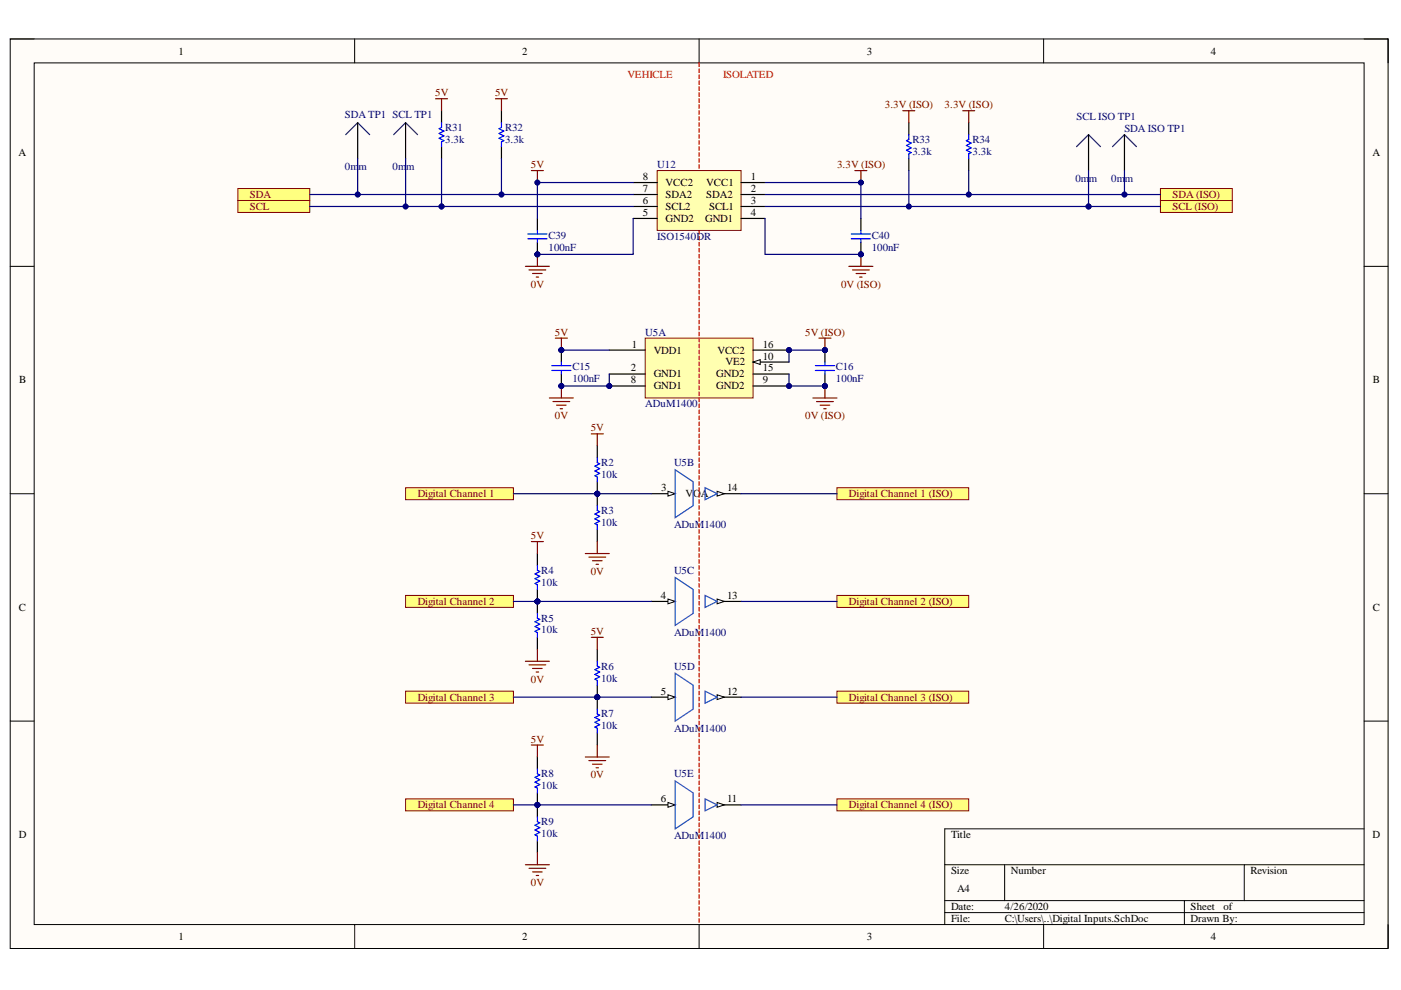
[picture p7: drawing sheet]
<svg xmlns="http://www.w3.org/2000/svg" width="297mm" height="210mm" viewBox="0 0 297 210" stroke-linecap="round" stroke-linejoin="round" font-family="sans-serif">
<defs><g id="words">
<g font-size="2.3">
<text x="37.9" y="11.6">1</text>
<text x="110.7" y="11.6">2</text>
<text x="183.8" y="11.6">3</text>
<text x="256.7" y="11.6">4</text>
<text x="3.9" y="33.1">A</text>
<text x="291" y="33.1">A</text>
<text x="136.3" y="40.7">7</text>
<text x="136.3" y="38.2">8</text>
<text x="141.1" y="42">SDA2</text>
<text x="141.1" y="39.4">VCC2</text>
<text x="149.7" y="39.4">VCC1</text>
<text x="149.7" y="42">SDA2</text>
<text x="159.2" y="38.2">1</text>
<text x="159.2" y="40.7">2</text>
<text x="136.3" y="45.8">5</text>
<text x="136.3" y="43.2">6</text>
<text x="141.1" y="47">GND2</text>
<text x="141.1" y="44.5">SCL2</text>
<text x="149.5" y="47">GND1</text>
<text x="150.3" y="44.5">SCL1</text>
<text x="159.2" y="43.2">3</text>
<text x="159.2" y="45.8">4</text>
<text x="133.9" y="73.7">1</text>
<text x="138.6" y="75">VDD1</text>
<text x="152.1" y="75">VCC2</text>
<text x="153.8" y="77.5">VE2</text>
<text x="161.7" y="73.7">16</text>
<text x="161.7" y="76.2">10</text>
<text x="4.1" y="81.3">B</text>
<text x="133.8" y="78.8">2</text>
<text x="133.8" y="81.3">8</text>
<text x="138.6" y="80">GND1</text>
<text x="138.6" y="82.6">GND1</text>
<text x="151.9" y="80">GND2</text>
<text x="151.9" y="82.6">GND2</text>
<text x="161.7" y="78.8">15</text>
<text x="161.7" y="81.3">9</text>
<text x="291" y="81.3">B</text>
<text x="140.2" y="104.2">3</text>
<text x="145.4" y="105.4">V</text>
<text x="147" y="105.4">OA</text>
<text x="154.1" y="104.2">14</text>
<text x="4" y="129.5">C</text>
<text x="140.1" y="127">4</text>
<text x="154.1" y="127">13</text>
<text x="291" y="129.5">C</text>
<text x="140.1" y="147.3">5</text>
<text x="154.1" y="147.3">12</text>
<text x="140.1" y="170.1">6</text>
<text x="154.1" y="170.1">11</text>
<text x="4" y="177.7">D</text>
<text x="201.6" y="177.7">Title</text>
<text x="291" y="177.7">D</text>
<text x="201.6" y="185.4">Size</text>
<text x="214.3" y="185.4">Number</text>
<text x="265.1" y="185.4">Revision</text>
<text x="202.9" y="189.2">A4</text>
<text x="201.6" y="193">Date:</text>
<text x="201.6" y="195.5">File:</text>
<text x="213" y="193">4/26/2020</text>
<text x="213" y="195.5">C:\Users\..\Digital Inputs.SchDoc</text>
<text x="252.4" y="193">Sheet</text>
<text x="252.4" y="195.5">Drawn By:</text>
<text x="259.4" y="193">of</text>
<text x="37.9" y="199.3">1</text>
<text x="110.7" y="199.3">2</text>
<text x="183.8" y="199.3">3</text>
<text x="256.7" y="199.3">4</text>
</g>
<g font-size="2.3" fill="#f00">
<text x="133" y="16.6">VEHICLE</text>
<text x="153.3" y="16.6">ISOLATED</text>
</g>
<g font-size="2.3" fill="#800000">
<text x="92.3" y="20.4">5V</text>
<text x="105" y="20.4">5V</text>
<text x="187.6" y="23">3.3V (ISO)</text>
<text x="200.3" y="23">3.3V (ISO)</text>
<text x="112.6" y="35.6">5V</text>
<text x="177.5" y="35.6">3.3V (ISO)</text>
<text x="53" y="42">SDA</text>
<text x="248.6" y="42">SDA (ISO)</text>
<text x="53" y="44.5">SCL</text>
<text x="248.6" y="44.5">SCL (ISO)</text>
<text x="112.6" y="61">0V</text>
<text x="178.3" y="61">0V (ISO)</text>
<text x="117.6" y="71.2">5V</text>
<text x="170.7" y="71.2">5V (ISO)</text>
<text x="117.6" y="88.9">0V</text>
<text x="170.7" y="88.9">0V (ISO)</text>
<text x="125.2" y="91.4">5V</text>
<text x="88.6" y="105.4">Digital Channel 1</text>
<text x="180" y="105.4">Digital Channel 1 (ISO)</text>
<text x="112.6" y="114.3">5V</text>
<text x="125.2" y="121.9">0V</text>
<text x="88.6" y="128.2">Digital Channel 2</text>
<text x="180" y="128.2">Digital Channel 2 (ISO)</text>
<text x="125.2" y="134.6">5V</text>
<text x="88.6" y="148.6">Digital Channel 3</text>
<text x="112.6" y="144.8">0V</text>
<text x="180" y="148.6">Digital Channel 3 (ISO)</text>
<text x="112.6" y="157.4">5V</text>
<text x="125.2" y="165">0V</text>
<text x="88.6" y="171.4">Digital Channel 4</text>
<text x="180" y="171.4">Digital Channel 4 (ISO)</text>
<text x="112.6" y="187.9">0V</text>
</g>
<g font-size="2.3" fill="#000080">
<text x="73.1" y="25">SDA TP1 SCL TP1</text>
<text x="94.4" y="27.8">R31</text>
<text x="107.1" y="27.8">R32</text>
<text x="228.3" y="25.5">SCL ISO TP1</text>
<text x="238.4" y="28">SDA ISO TP1</text>
<text x="94.4" y="30.3">3.3k</text>
<text x="107.1" y="30.3">3.3k</text>
<text x="139.4" y="35.6">U12</text>
<text x="193.4" y="30.3">R33</text>
<text x="193.4" y="32.8">3.3k</text>
<text x="206.2" y="30.3">R34</text>
<text x="206.2" y="32.8">3.3k</text>
<text x="73.1" y="36.1">0m</text>
<text x="76" y="36.1">m</text>
<text x="83.2" y="36.1">0m</text>
<text x="86.1" y="36.1">m</text>
<text x="228" y="38.7">0m</text>
<text x="230.9" y="38.7">m</text>
<text x="235.6" y="38.7">0m</text>
<text x="238.5" y="38.7">m</text>
<text x="116.3" y="50.6">C39</text>
<text x="116.3" y="53.2">100nF</text>
<text x="139.4" y="50.9">ISO1540DR</text>
<text x="184.8" y="50.6">C40</text>
<text x="184.8" y="53.2">100nF</text>
<text x="136.8" y="71.2">U5A</text>
<text x="121.4" y="78.5">C15</text>
<text x="121.4" y="81">100nF</text>
<text x="177.2" y="78.5">C16</text>
<text x="177.2" y="81">100nF</text>
<text x="136.8" y="86.4">ADuM1400</text>
<text x="127.4" y="98.9">R2</text>
<text x="127.4" y="101.4">10k</text>
<text x="142.9" y="98.9">U5B</text>
<text x="127.4" y="109">R3</text>
<text x="127.4" y="111.5">10k</text>
<text x="142.9" y="112">ADuM1400</text>
<text x="114.8" y="121.6">R4</text>
<text x="114.8" y="124.2">10k</text>
<text x="142.9" y="121.6">U5C</text>
<text x="114.8" y="131.8">R5</text>
<text x="114.8" y="134.3">10k</text>
<text x="142.9" y="134.8">ADuM1400</text>
<text x="127.4" y="142">R6</text>
<text x="142.9" y="142">U5D</text>
<text x="127.4" y="144.5">10k</text>
<text x="127.4" y="152.1">R7</text>
<text x="127.4" y="154.7">10k</text>
<text x="142.9" y="155.2">ADuM1400</text>
<text x="114.8" y="164.8">R8</text>
<text x="114.8" y="167.3">10k</text>
<text x="142.9" y="164.8">U5E</text>
<text x="114.8" y="174.9">R9</text>
<text x="114.8" y="177.4">10k</text>
<text x="142.9" y="178">ADuM1400</text>
</g>
</g></defs>
<path d="M2.2 8.3h292.1v192.8h-292.1z" fill-rule="evenodd" fill="#fffcf8"/>
<path d="M2.2 8.3h292.1v192.8h-292.1z" fill="none" stroke="#000" stroke-width=".21"/>
<path d="M7.2 13.3h282v182.7h-282z" fill-rule="evenodd" fill="#fffcf8"/>
<g fill="none" stroke="#000" stroke-width=".21">
<path d="M2.2 8.3h5M7.2 13.3h282v182.7h-282zM75.2 8.3v5M148.2 8.3v5M221.3 8.3v5M289.2 8.3h5.1v5M2.2 56.5h5M289.2 56.5h5.1M2.2 104.7h5M289.2 104.7h5.1M2.2 152.9h5M289.2 152.9h5.1"/>
<path d="M289.2 175.7h-88.9v20.3M75.2 196v5.1M148.2 196v5.1M200.3 183.3h88.9M200.3 191h88.9M200.3 193.5h88.9M213 183.3v7.7M221.3 196v5.1M251.1 191v5M263.8 183.3v7.7M294.3 196v5.1"/>
</g>
<circle cx="129.2" cy="81.8" r=".51" fill="#000080"/>
<circle cx="129.2" cy="81.8" r=".51" fill="none" stroke="#000080" stroke-width=".21"/>
<circle cx="167.3" cy="74.2" r=".51" fill="#000080"/>
<circle cx="167.3" cy="74.2" r=".51" fill="none" stroke="#000080" stroke-width=".21"/>
<circle cx="167.3" cy="81.8" r=".51" fill="#000080"/>
<circle cx="167.3" cy="81.8" r=".51" fill="none" stroke="#000080" stroke-width=".21"/>
<path d="M136.8 71.7h22.9v12.7h-22.9z" fill-rule="evenodd" fill="#ffffb0"/>
<path d="M136.8 71.7h22.9v12.7h-22.9z" fill="none" stroke="#800000" stroke-width=".21"/>
<path d="M129.2 74.2h7.6M129.2 79.3h7.6M129.2 81.8h7.6" fill="none" stroke="#000" stroke-width=".25"/>
<circle cx="129.2" cy="81.8" r=".51" fill="#000080"/>
<circle cx="129.2" cy="81.8" r=".51" fill="none" stroke="#000080" stroke-width=".21"/>
<path d="M159.7 79.3h7.6M159.7 74.2h7.6" fill="none" stroke="#000" stroke-width=".25"/>
<circle cx="167.3" cy="74.2" r=".51" fill="#000080"/>
<circle cx="167.3" cy="74.2" r=".51" fill="none" stroke="#000080" stroke-width=".21"/>
<path d="M159.7 81.8h7.6" fill="none" stroke="#000" stroke-width=".25"/>
<circle cx="167.3" cy="81.8" r=".51" fill="#000080"/>
<circle cx="167.3" cy="81.8" r=".51" fill="none" stroke="#000080" stroke-width=".21"/>
<path d="M159.7 76.8h7.6" fill="none" stroke="#000" stroke-width=".25"/>
<path d="M159.7 76.8l1.5-.5v1z" fill="#f8fcff"/>
<path d="M159.7 76.8l1.5-.5v1z" fill="none" stroke="#000" stroke-width=".21"/>
<path d="M138.1 104.7h5.1" fill="none" stroke="#000" stroke-width=".25"/>
<path d="M141.6 104.2l1.6 .5-1.6 .5z" fill="#f8fcff"/>
<path d="M141.6 104.2l1.6 .5-1.6 .5z" fill="none" stroke="#000" stroke-width=".21"/>
<path d="M152 104.7h5.1" fill="none" stroke="#000" stroke-width=".25"/>
<path d="M152 104.2l1.6 .5-1.6 .5z" fill="#f8fcff"/>
<path d="M152 104.2l1.6 .5-1.6 .5z" fill="none" stroke="#000" stroke-width=".21"/>
<path d="M143.2 99.6l3.8 2.5v5.1l-3.8 2.6zM149.5 103.4l2.5 1.3-2.5 1.2z" fill="none" stroke="#15c" stroke-width=".25"/>
<path d="M138.1 127.5h5.1" fill="none" stroke="#000" stroke-width=".25"/>
<path d="M141.6 127l1.6 .5-1.6 .5z" fill="#f8fcff"/>
<path d="M141.6 127l1.6 .5-1.6 .5z" fill="none" stroke="#000" stroke-width=".21"/>
<path d="M152 127.5h5.1" fill="none" stroke="#000" stroke-width=".25"/>
<path d="M152 127l1.6 .5-1.6 .5z" fill="#f8fcff"/>
<path d="M152 127l1.6 .5-1.6 .5z" fill="none" stroke="#000" stroke-width=".21"/>
<path d="M143.2 122.4l3.8 2.6v5.1l-3.8 2.5zM149.5 126.2l2.5 1.3-2.5 1.3z" fill="none" stroke="#15c" stroke-width=".25"/>
<path d="M138.1 147.8h5.1" fill="none" stroke="#000" stroke-width=".25"/>
<path d="M141.6 147.3l1.6 .5-1.6 .5z" fill="#f8fcff"/>
<path d="M141.6 147.3l1.6 .5-1.6 .5z" fill="none" stroke="#000" stroke-width=".21"/>
<path d="M152 147.8h5.1" fill="none" stroke="#000" stroke-width=".25"/>
<path d="M152 147.3l1.6 .5-1.6 .5z" fill="#f8fcff"/>
<path d="M152 147.3l1.6 .5-1.6 .5z" fill="none" stroke="#000" stroke-width=".21"/>
<path d="M143.2 142.7l3.8 2.6v5.1l-3.8 2.5zM149.5 146.5l2.5 1.3-2.5 1.3z" fill="none" stroke="#15c" stroke-width=".25"/>
<path d="M138.1 170.7h5.1" fill="none" stroke="#000" stroke-width=".25"/>
<path d="M141.6 170.1l1.6 .6-1.6 .5z" fill="#f8fcff"/>
<path d="M141.6 170.1l1.6 .6-1.6 .5z" fill="none" stroke="#000" stroke-width=".21"/>
<path d="M152 170.7h5.1" fill="none" stroke="#000" stroke-width=".25"/>
<path d="M152 170.1l1.6 .6-1.6 .5z" fill="#f8fcff"/>
<path d="M152 170.1l1.6 .6-1.6 .5z" fill="none" stroke="#000" stroke-width=".21"/>
<path d="M143.2 165.6l3.8 2.5v5.1l-3.8 2.5zM149.5 169.4l2.5 1.3-2.5 1.2z" fill="none" stroke="#15c" stroke-width=".25"/>
<path d="M116.5 84.4h5.1M117.2 85.1h3.6M118 85.9h2M118.8 86.7h.5M119 81.8v2.6" fill="none" stroke="#800000" stroke-width=".25"/>
<circle cx="119" cy="81.8" r=".51" fill="#000080"/>
<circle cx="119" cy="81.8" r=".51" fill="none" stroke="#000080" stroke-width=".21"/>
<path d="M172.4 84.4h5M173.1 85.1h3.6M173.9 85.9h2M174.6 86.7h.6M174.9 81.8v2.6" fill="none" stroke="#800000" stroke-width=".25"/>
<circle cx="174.9" cy="81.8" r=".51" fill="#000080"/>
<circle cx="174.9" cy="81.8" r=".51" fill="none" stroke="#000080" stroke-width=".21"/>
<path d="M173.6 71.7h2.6M174.9 71.7v2.5" fill="none" stroke="#800000" stroke-width=".25"/>
<circle cx="174.9" cy="74.2" r=".51" fill="#000080"/>
<circle cx="174.9" cy="74.2" r=".51" fill="none" stroke="#000080" stroke-width=".21"/>
<path d="M117.7 71.7h2.6M119 71.7v2.5" fill="none" stroke="#800000" stroke-width=".25"/>
<circle cx="119" cy="74.2" r=".51" fill="#000080"/>
<circle cx="119" cy="74.2" r=".51" fill="none" stroke="#000080" stroke-width=".21"/>
<circle cx="174.9" cy="81.8" r=".51" fill="#000080"/>
<circle cx="174.9" cy="81.8" r=".51" fill="none" stroke="#000080" stroke-width=".21"/>
<circle cx="174.9" cy="74.2" r=".51" fill="#000080"/>
<circle cx="174.9" cy="74.2" r=".51" fill="none" stroke="#000080" stroke-width=".21"/>
<path d="M174.9 79.3v2.5" fill="none" stroke="#000" stroke-width=".25"/>
<circle cx="174.9" cy="81.8" r=".51" fill="#000080"/>
<circle cx="174.9" cy="81.8" r=".51" fill="none" stroke="#000080" stroke-width=".21"/>
<path d="M174.9 74.2v2.6" fill="none" stroke="#000" stroke-width=".25"/>
<circle cx="174.9" cy="74.2" r=".51" fill="#000080"/>
<circle cx="174.9" cy="74.2" r=".51" fill="none" stroke="#000080" stroke-width=".21"/>
<path d="M172.9 77.5h4M172.9 78.5h4M174.9 76.8v.7M174.9 78.5v.8" fill="none" stroke="#00f" stroke-width=".25"/>
<circle cx="119" cy="81.8" r=".51" fill="#000080"/>
<circle cx="119" cy="81.8" r=".51" fill="none" stroke="#000080" stroke-width=".21"/>
<circle cx="119" cy="74.2" r=".51" fill="#000080"/>
<circle cx="119" cy="74.2" r=".51" fill="none" stroke="#000080" stroke-width=".21"/>
<path d="M119 79.3v2.5" fill="none" stroke="#000" stroke-width=".25"/>
<circle cx="119" cy="81.8" r=".51" fill="#000080"/>
<circle cx="119" cy="81.8" r=".51" fill="none" stroke="#000080" stroke-width=".21"/>
<path d="M119 74.2v2.6" fill="none" stroke="#000" stroke-width=".25"/>
<circle cx="119" cy="74.2" r=".51" fill="#000080"/>
<circle cx="119" cy="74.2" r=".51" fill="none" stroke="#000080" stroke-width=".21"/>
<path d="M117 77.5h4M117 78.5h4M119 76.8v.7M119 78.5v.8" fill="none" stroke="#00f" stroke-width=".25"/>
<circle cx="126.6" cy="104.7" r=".51" fill="#000080"/>
<circle cx="126.6" cy="104.7" r=".51" fill="none" stroke="#000080" stroke-width=".21"/>
<path d="M126.6 94.5v2.6M126.6 102.1v2.6" fill="none" stroke="#000" stroke-width=".25"/>
<circle cx="126.6" cy="104.7" r=".51" fill="#000080"/>
<circle cx="126.6" cy="104.7" r=".51" fill="none" stroke="#000080" stroke-width=".21"/>
<path d="M126.6 97.1v1l.5 .2-1 .5 1 .5-1 .6 1 .5-1 .5 .5 .2v1" fill="none" stroke="#00f" stroke-width=".25"/>
<circle cx="126.6" cy="104.7" r=".51" fill="#000080"/>
<circle cx="126.6" cy="104.7" r=".51" fill="none" stroke="#000080" stroke-width=".21"/>
<path d="M126.6 104.7v2.5" fill="none" stroke="#000" stroke-width=".25"/>
<circle cx="126.6" cy="104.7" r=".51" fill="#000080"/>
<circle cx="126.6" cy="104.7" r=".51" fill="none" stroke="#000080" stroke-width=".21"/>
<path d="M126.6 112.3v2.5" fill="none" stroke="#000" stroke-width=".25"/>
<path d="M126.6 107.2v1l.5 .3-1 .5 1 .5-1 .5 1 .5-1 .5 .5 .3v1" fill="none" stroke="#00f" stroke-width=".25"/>
<path d="M125.4 92h2.5M126.6 92v2.5M124.1 117.4h5.1M124.9 118.1h3.5M125.6 118.9h2.1M126.4 119.7h.5M126.6 114.8v2.6" fill="none" stroke="#800000" stroke-width=".25"/>
<circle cx="113.9" cy="127.5" r=".51" fill="#000080"/>
<circle cx="113.9" cy="127.5" r=".51" fill="none" stroke="#000080" stroke-width=".21"/>
<path d="M113.9 117.4v2.5M113.9 125v2.5" fill="none" stroke="#000" stroke-width=".25"/>
<circle cx="113.9" cy="127.5" r=".51" fill="#000080"/>
<circle cx="113.9" cy="127.5" r=".51" fill="none" stroke="#000080" stroke-width=".21"/>
<path d="M113.9 119.9v1l.5 .3-1 .5 1 .5-1 .5 1 .5-1 .5 .5 .3v1" fill="none" stroke="#00f" stroke-width=".25"/>
<circle cx="113.9" cy="127.5" r=".51" fill="#000080"/>
<circle cx="113.9" cy="127.5" r=".51" fill="none" stroke="#000080" stroke-width=".21"/>
<path d="M113.9 127.5v2.6" fill="none" stroke="#000" stroke-width=".25"/>
<circle cx="113.9" cy="127.5" r=".51" fill="#000080"/>
<circle cx="113.9" cy="127.5" r=".51" fill="none" stroke="#000080" stroke-width=".21"/>
<path d="M113.9 135.1v2.6" fill="none" stroke="#000" stroke-width=".25"/>
<path d="M113.9 130.1v1l.5 .2-1 .5 1 .5-1 .5 1 .6-1 .5 .5 .2v1" fill="none" stroke="#00f" stroke-width=".25"/>
<path d="M112.7 114.8h2.5M113.9 114.8v2.6M113.9 137.7v2.5M111.4 140.2h5.1M112.2 141h3.5M112.9 141.7h2.1M113.7 142.5h.5" fill="none" stroke="#800000" stroke-width=".25"/>
<circle cx="126.6" cy="147.8" r=".51" fill="#000080"/>
<circle cx="126.6" cy="147.8" r=".51" fill="none" stroke="#000080" stroke-width=".21"/>
<path d="M126.6 137.7v2.5M126.6 145.3v2.5" fill="none" stroke="#000" stroke-width=".25"/>
<circle cx="126.6" cy="147.8" r=".51" fill="#000080"/>
<circle cx="126.6" cy="147.8" r=".51" fill="none" stroke="#000080" stroke-width=".21"/>
<path d="M126.6 140.2v1l.5 .3-1 .5 1 .5-1 .5 1 .5-1 .5 .5 .3v1" fill="none" stroke="#00f" stroke-width=".25"/>
<circle cx="126.6" cy="147.8" r=".51" fill="#000080"/>
<circle cx="126.6" cy="147.8" r=".51" fill="none" stroke="#000080" stroke-width=".21"/>
<path d="M126.6 147.8v2.6" fill="none" stroke="#000" stroke-width=".25"/>
<circle cx="126.6" cy="147.8" r=".51" fill="#000080"/>
<circle cx="126.6" cy="147.8" r=".51" fill="none" stroke="#000080" stroke-width=".21"/>
<path d="M126.6 155.4v2.6" fill="none" stroke="#000" stroke-width=".25"/>
<path d="M126.6 150.4v1l.5 .2-1 .5 1 .5-1 .5 1 .6-1 .5 .5 .2v1" fill="none" stroke="#00f" stroke-width=".25"/>
<path d="M125.4 135.1h2.5M126.6 135.1v2.6M126.6 158v2.5M124.1 160.5h5.1M124.9 161.3h3.5M125.6 162h2.1M126.4 162.8h.5" fill="none" stroke="#800000" stroke-width=".25"/>
<circle cx="113.9" cy="170.7" r=".51" fill="#000080"/>
<circle cx="113.9" cy="170.7" r=".51" fill="none" stroke="#000080" stroke-width=".21"/>
<path d="M113.9 160.5v2.5M113.9 168.1v2.6" fill="none" stroke="#000" stroke-width=".25"/>
<circle cx="113.9" cy="170.7" r=".51" fill="#000080"/>
<circle cx="113.9" cy="170.7" r=".51" fill="none" stroke="#000080" stroke-width=".21"/>
<path d="M113.9 163v1.1l.5 .2-1 .5 1 .5-1 .5 1 .5-1 .6 .5 .2v1" fill="none" stroke="#00f" stroke-width=".25"/>
<circle cx="113.9" cy="170.7" r=".51" fill="#000080"/>
<circle cx="113.9" cy="170.7" r=".51" fill="none" stroke="#000080" stroke-width=".21"/>
<path d="M113.9 170.7v2.5" fill="none" stroke="#000" stroke-width=".25"/>
<circle cx="113.9" cy="170.7" r=".51" fill="#000080"/>
<circle cx="113.9" cy="170.7" r=".51" fill="none" stroke="#000080" stroke-width=".21"/>
<path d="M113.9 178.3v2.5" fill="none" stroke="#000" stroke-width=".25"/>
<path d="M113.9 173.2v1l.5 .3-1 .5 1 .5-1 .5 1 .5-1 .5 .5 .3v1" fill="none" stroke="#00f" stroke-width=".25"/>
<path d="M112.7 158h2.5M113.9 158v2.5M111.4 183.3h5.1M112.2 184.1h3.5M112.9 184.9h2.1M113.7 185.6h.5M113.9 180.8v2.5" fill="none" stroke="#800000" stroke-width=".25"/>
<path d="M86 103.4h22.9v2.5h-22.9z" fill-rule="evenodd" fill="#ffff80"/>
<path d="M86 103.4h22.9v2.5h-22.9z" fill="none" stroke="#800000" stroke-width=".21"/>
<path d="M86 126.2h22.9v2.6h-22.9z" fill-rule="evenodd" fill="#ffff80"/>
<path d="M86 126.2h22.9v2.6h-22.9z" fill="none" stroke="#800000" stroke-width=".21"/>
<path d="M86 146.5h22.9v2.6h-22.9z" fill-rule="evenodd" fill="#ffff80"/>
<path d="M86 146.5h22.9v2.6h-22.9z" fill="none" stroke="#800000" stroke-width=".21"/>
<path d="M86 169.4h22.9v2.5h-22.9z" fill-rule="evenodd" fill="#ffff80"/>
<path d="M86 169.4h22.9v2.5h-22.9z" fill="none" stroke="#800000" stroke-width=".21"/>
<path d="M177.4 103.4h28v2.6h-28z" fill-rule="evenodd" fill="#ffff80"/>
<path d="M177.4 103.4h28v2.6h-28z" fill="none" stroke="#800000" stroke-width=".21"/>
<path d="M177.4 126.2h28v2.6h-28z" fill-rule="evenodd" fill="#ffff80"/>
<path d="M177.4 126.2h28v2.6h-28z" fill="none" stroke="#800000" stroke-width=".21"/>
<path d="M177.4 146.5h28v2.6h-28z" fill-rule="evenodd" fill="#ffff80"/>
<path d="M177.4 146.5h28v2.6h-28z" fill="none" stroke="#800000" stroke-width=".21"/>
<path d="M177.4 169.4h28v2.5h-28z" fill-rule="evenodd" fill="#ffff80"/>
<path d="M177.4 169.4h28v2.5h-28z" fill="none" stroke="#800000" stroke-width=".21"/>
<g fill="none" stroke="#f00" stroke-width=".25">
<path d="M148.2 13.3v.8M148.2 14.6v.8M148.2 15.9v.8M148.2 17.1v.8M148.2 18.4v.8M148.2 19.7v.8M148.2 20.9v.8M148.2 22.2v.8M148.2 23.5v.8M148.2 24.7v.8M148.2 26v.8M148.2 27.3v.8"/>
<path d="M148.2 28.6v.7M148.2 29.8v.8M148.2 31.1v.8M148.2 32.4v.8M148.2 33.6v.8M148.2 34.9v.8M148.2 36.2v.8M148.2 37.4v.8M148.2 38.7v.8M148.2 40v.8M148.2 41.2v.8M148.2 42.5v.8"/>
<path d="M148.2 43.8v.8M148.2 45v.8M148.2 46.3v.8M148.2 47.6v.8M148.2 48.9v.7M148.2 50.1v.8M148.2 51.4v.8M148.2 52.7v.8M148.2 53.9v.8M148.2 55.2v.8M148.2 56.5v.8M148.2 57.7v.8"/>
<path d="M148.2 59v.8M148.2 60.3v.8M148.2 61.5v.8M148.2 62.8v.8M148.2 64.1v.8M148.2 65.3v.8M148.2 66.6v.8M148.2 67.9v.8M148.2 69.2v.7M148.2 70.4v.8M148.2 71.7v.8M148.2 73v.8"/>
<path d="M148.2 74.2v.8M148.2 75.5v.8M148.2 76.8v.8M148.2 78v.8M148.2 79.3v.8M148.2 80.6v.8M148.2 81.8v.8M148.2 83.1v.8M148.2 84.4v.8M148.2 85.6v.8M148.2 86.9v.8M148.2 88.2v.8"/>
<path d="M148.2 89.5v.7M148.2 90.7v.8M148.2 92v.8M148.2 93.3v.8M148.2 94.5v.8M148.2 95.8v.8M148.2 97.1v.8M148.2 98.3v.8M148.2 99.6v.8M148.2 100.9v.8M148.2 102.1v.8M148.2 103.4v.8"/>
<path d="M148.2 104.7v.8M148.2 105.9v.8M148.2 107.2v.8M148.2 108.5v.8M148.2 109.8v.7M148.2 111v.8M148.2 112.3v.8M148.2 113.6v.8M148.2 114.8v.8M148.2 116.1v.8M148.2 117.4v.8M148.2 118.6v.8"/>
<path d="M148.2 119.9v.8M148.2 121.2v.8M148.2 122.4v.8M148.2 123.7v.8M148.2 125v.8M148.2 126.2v.8M148.2 127.5v.8M148.2 128.8v.8M148.2 130.1v.7M148.2 131.3v.8M148.2 132.6v.8M148.2 133.9v.8"/>
<path d="M148.2 135.1v.8M148.2 136.4v.8M148.2 137.7v.8M148.2 138.9v.8M148.2 140.2v.8M148.2 141.5v.8M148.2 142.7v.8M148.2 144v.8M148.2 145.3v.8M148.2 146.5v.8M148.2 147.8v.8M148.2 149.1v.8"/>
<path d="M148.2 150.4v.7M148.2 151.6v.8M148.2 152.9v.8M148.2 154.2v.8M148.2 155.4v.8M148.2 156.7v.8M148.2 158v.8M148.2 159.2v.8M148.2 160.5v.8M148.2 161.8v.8M148.2 163v.8M148.2 164.3v.8"/>
<path d="M148.2 165.6v.8M148.2 166.9v.7M148.2 168.1v.8M148.2 169.4v.8M148.2 170.7v.7M148.2 171.9v.8M148.2 173.2v.8M148.2 174.5v.8M148.2 175.7v.8M148.2 177v.8M148.2 178.3v.8M148.2 179.5v.8"/>
<path d="M148.2 180.8v.8M148.2 182.1v.8M148.2 183.3v.8M148.2 184.6v.8M148.2 185.9v.8M148.2 187.2v.7M148.2 188.4v.8M148.2 189.7v.8M148.2 191v.8M148.2 192.2v.8M148.2 193.5v.8M148.2 194.8v.8"/>
</g>
<path d="M139.3 36.2h17.8v12.7h-17.8z" fill-rule="evenodd" fill="#ffffb0"/>
<path d="M139.3 36.2h17.8v12.7h-17.8z" fill="none" stroke="#800000" stroke-width=".21"/>
<path d="M134.3 38.7h5M157.1 38.7h5.1M134.3 41.2h5M134.3 43.8h5M134.3 46.3h5M157.1 41.2h5.1M157.1 43.8h5.1M157.1 46.3h5.1" fill="none" stroke="#000" stroke-width=".25"/>
<circle cx="113.9" cy="53.9" r=".51" fill="#000080"/>
<circle cx="113.9" cy="53.9" r=".51" fill="none" stroke="#000080" stroke-width=".21"/>
<path d="M113.9 51.4v2.5" fill="none" stroke="#000" stroke-width=".25"/>
<circle cx="113.9" cy="53.9" r=".51" fill="#000080"/>
<circle cx="113.9" cy="53.9" r=".51" fill="none" stroke="#000080" stroke-width=".21"/>
<path d="M113.9 46.3v2.6" fill="none" stroke="#000" stroke-width=".25"/>
<path d="M111.9 49.6h4.1M111.9 50.6h4.1M113.9 48.9v.7M113.9 50.6v.8" fill="none" stroke="#00f" stroke-width=".25"/>
<circle cx="182.5" cy="53.9" r=".51" fill="#000080"/>
<circle cx="182.5" cy="53.9" r=".51" fill="none" stroke="#000080" stroke-width=".21"/>
<path d="M182.5 51.4v2.5" fill="none" stroke="#000" stroke-width=".25"/>
<circle cx="182.5" cy="53.9" r=".51" fill="#000080"/>
<circle cx="182.5" cy="53.9" r=".51" fill="none" stroke="#000080" stroke-width=".21"/>
<path d="M93.6 23.5v2.5M93.6 31.1v2.5M106.3 23.5v2.5M106.3 31.1v2.5M192.7 26v2.6M192.7 33.6v2.6M205.4 26v2.6M205.4 33.6v2.6M182.5 46.3v2.6" fill="none" stroke="#000" stroke-width=".25"/>
<path d="M93.6 26v1l-.5 .3 1 .5-1 .5 1 .5-1 .5 1 .5-.5 .3v1M106.3 26v1l-.5 .3 1 .5-1 .5 1 .5-1 .5 1 .5-.5 .3v1M192.7 28.6v1l-.5 .2 1 .5-1 .5 1 .5-1 .6 1 .5-.5 .2v1M205.4 28.6v1l-.5 .2 1 .5-1 .5 1 .5-1 .6 1 .5-.5 .2v1M180.5 49.6h4.1M180.5 50.6h4.1M182.5 48.9v.7M182.5 50.6v.8" fill="none" stroke="#00f" stroke-width=".25"/>
<path d="M105 20.9h2.6M106.3 20.9v2.6M112.7 36.2h2.5M113.9 36.2v2.5M204.1 23.5h2.6M205.4 23.5v2.5" fill="none" stroke="#800000" stroke-width=".25"/>
<circle cx="113.9" cy="38.7" r=".51" fill="#000080"/>
<circle cx="113.9" cy="38.7" r=".51" fill="none" stroke="#000080" stroke-width=".21"/>
<path d="M181.3 36.2h2.5M182.5 36.2v2.5" fill="none" stroke="#800000" stroke-width=".25"/>
<circle cx="182.5" cy="38.7" r=".51" fill="#000080"/>
<circle cx="182.5" cy="38.7" r=".51" fill="none" stroke="#000080" stroke-width=".21"/>
<path d="M92.3 20.9h2.6M93.6 20.9v2.6M191.4 23.5h2.6M192.7 23.5v2.5M111.4 56.5h5.1M112.2 57.2h3.5M112.9 58h2.1M113.7 58.7h.5M113.9 53.9v2.6" fill="none" stroke="#800000" stroke-width=".25"/>
<circle cx="113.9" cy="53.9" r=".51" fill="#000080"/>
<circle cx="113.9" cy="53.9" r=".51" fill="none" stroke="#000080" stroke-width=".21"/>
<path d="M180 56.5h5.1M180.7 57.2h3.6M181.5 58h2M182.3 58.8h.5M182.5 53.9v2.6" fill="none" stroke="#800000" stroke-width=".25"/>
<circle cx="182.5" cy="53.9" r=".51" fill="#000080"/>
<circle cx="182.5" cy="53.9" r=".51" fill="none" stroke="#000080" stroke-width=".21"/>
<path d="M246 40h15.3v2.5h-15.3z" fill-rule="evenodd" fill="#ffff80"/>
<path d="M246 40h15.3v2.5h-15.3z" fill="none" stroke="#800000" stroke-width=".21"/>
<path d="M246 42.5h15.3v2.5h-15.3z" fill-rule="evenodd" fill="#ffff80"/>
<path d="M246 42.5h15.3v2.5h-15.3z" fill="none" stroke="#800000" stroke-width=".21"/>
<path d="M50.4 40h15.3v2.5h-15.3z" fill-rule="evenodd" fill="#ffff80"/>
<path d="M50.4 40h15.3v2.5h-15.3z" fill="none" stroke="#800000" stroke-width=".21"/>
<path d="M50.4 42.5h15.3v2.5h-15.3z" fill-rule="evenodd" fill="#ffff80"/>
<path d="M50.4 42.5h15.3v2.5h-15.3z" fill="none" stroke="#800000" stroke-width=".21"/>
<path d="M73.3 28.6l2.5-2.6 2.6 2.6M83.5 28.6l2.5-2.6 2.5 2.6M228.2 31.1l2.6-2.5 2.5 2.5M235.9 31.1l2.5-2.5 2.6 2.5" fill="none" stroke="#073763" stroke-width=".25"/>
<path d="M75.8 26v7.6M86 26v7.6M230.8 28.6v7.6M238.4 28.6v7.6" fill="none" stroke="#000" stroke-width=".25"/>
<path d="M238.4 36.2v5" fill="none" stroke="#000080" stroke-width=".25"/>
<circle cx="238.4" cy="41.2" r=".51" fill="#000080"/>
<circle cx="238.4" cy="41.2" r=".51" fill="none" stroke="#000080" stroke-width=".21"/>
<path d="M65.7 43.8h27.9" fill="none" stroke="#000080" stroke-width=".25"/>
<circle cx="93.6" cy="43.8" r=".51" fill="#000080"/>
<circle cx="93.6" cy="43.8" r=".51" fill="none" stroke="#000080" stroke-width=".21"/>
<circle cx="86" cy="43.8" r=".51" fill="#000080"/>
<circle cx="86" cy="43.8" r=".51" fill="none" stroke="#000080" stroke-width=".21"/>
<path d="M65.7 41.2h68.6" fill="none" stroke="#000080" stroke-width=".25"/>
<circle cx="75.8" cy="41.2" r=".51" fill="#000080"/>
<circle cx="75.8" cy="41.2" r=".51" fill="none" stroke="#000080" stroke-width=".21"/>
<circle cx="106.3" cy="41.2" r=".51" fill="#000080"/>
<circle cx="106.3" cy="41.2" r=".51" fill="none" stroke="#000080" stroke-width=".21"/>
<path d="M93.6 43.8h40.7" fill="none" stroke="#000080" stroke-width=".25"/>
<circle cx="93.6" cy="43.8" r=".51" fill="#000080"/>
<circle cx="93.6" cy="43.8" r=".51" fill="none" stroke="#000080" stroke-width=".21"/>
<path d="M108.9 170.7h29.2" fill="none" stroke="#000080" stroke-width=".25"/>
<circle cx="113.9" cy="170.7" r=".51" fill="#000080"/>
<circle cx="113.9" cy="170.7" r=".51" fill="none" stroke="#000080" stroke-width=".21"/>
<path d="M108.9 147.8h17.7" fill="none" stroke="#000080" stroke-width=".25"/>
<circle cx="126.6" cy="147.8" r=".51" fill="#000080"/>
<circle cx="126.6" cy="147.8" r=".51" fill="none" stroke="#000080" stroke-width=".21"/>
<path d="M108.9 127.5h5" fill="none" stroke="#000080" stroke-width=".25"/>
<circle cx="113.9" cy="127.5" r=".51" fill="#000080"/>
<circle cx="113.9" cy="127.5" r=".51" fill="none" stroke="#000080" stroke-width=".21"/>
<path d="M108.9 104.7h17.7" fill="none" stroke="#000080" stroke-width=".25"/>
<circle cx="126.6" cy="104.7" r=".51" fill="#000080"/>
<circle cx="126.6" cy="104.7" r=".51" fill="none" stroke="#000080" stroke-width=".21"/>
<path d="M113.9 127.5h24.2" fill="none" stroke="#000080" stroke-width=".25"/>
<circle cx="113.9" cy="127.5" r=".51" fill="#000080"/>
<circle cx="113.9" cy="127.5" r=".51" fill="none" stroke="#000080" stroke-width=".21"/>
<path d="M134.3 46.3v7.6h-20.4" fill="none" stroke="#000080" stroke-width=".25"/>
<circle cx="113.9" cy="53.9" r=".51" fill="#000080"/>
<circle cx="113.9" cy="53.9" r=".51" fill="none" stroke="#000080" stroke-width=".21"/>
<path d="M134.3 38.7h-20.4v7.6" fill="none" stroke="#000080" stroke-width=".25"/>
<circle cx="113.9" cy="38.7" r=".51" fill="#000080"/>
<circle cx="113.9" cy="38.7" r=".51" fill="none" stroke="#000080" stroke-width=".21"/>
<path d="M129.2 79.3v2.5h-10.2" fill="none" stroke="#000080" stroke-width=".25"/>
<circle cx="129.2" cy="81.8" r=".51" fill="#000080"/>
<circle cx="129.2" cy="81.8" r=".51" fill="none" stroke="#000080" stroke-width=".21"/>
<circle cx="119" cy="81.8" r=".51" fill="#000080"/>
<circle cx="119" cy="81.8" r=".51" fill="none" stroke="#000080" stroke-width=".21"/>
<path d="M119 74.2h10.2" fill="none" stroke="#000080" stroke-width=".25"/>
<circle cx="119" cy="74.2" r=".51" fill="#000080"/>
<circle cx="119" cy="74.2" r=".51" fill="none" stroke="#000080" stroke-width=".21"/>
<path d="M126.6 147.8h11.5" fill="none" stroke="#000080" stroke-width=".25"/>
<circle cx="126.6" cy="147.8" r=".51" fill="#000080"/>
<circle cx="126.6" cy="147.8" r=".51" fill="none" stroke="#000080" stroke-width=".21"/>
<path d="M126.6 104.7h11.5" fill="none" stroke="#000080" stroke-width=".25"/>
<circle cx="126.6" cy="104.7" r=".51" fill="#000080"/>
<circle cx="126.6" cy="104.7" r=".51" fill="none" stroke="#000080" stroke-width=".21"/>
<path d="M162.2 46.3v7.6h20.3M157.1 104.7h20.3M157.1 127.5h20.3M157.1 147.8h20.3M157.1 170.7h20.3" fill="none" stroke="#000080" stroke-width=".25"/>
<circle cx="182.5" cy="53.9" r=".51" fill="#000080"/>
<circle cx="182.5" cy="53.9" r=".51" fill="none" stroke="#000080" stroke-width=".21"/>
<path d="M162.2 43.8h68.6" fill="none" stroke="#000080" stroke-width=".25"/>
<circle cx="192.7" cy="43.8" r=".51" fill="#000080"/>
<circle cx="192.7" cy="43.8" r=".51" fill="none" stroke="#000080" stroke-width=".21"/>
<circle cx="230.8" cy="43.8" r=".51" fill="#000080"/>
<circle cx="230.8" cy="43.8" r=".51" fill="none" stroke="#000080" stroke-width=".21"/>
<path d="M205.4 36.2v5h-43.2" fill="none" stroke="#000080" stroke-width=".25"/>
<circle cx="205.4" cy="41.2" r=".51" fill="#000080"/>
<circle cx="205.4" cy="41.2" r=".51" fill="none" stroke="#000080" stroke-width=".21"/>
<path d="M162.2 38.7h20.3v7.6" fill="none" stroke="#000080" stroke-width=".25"/>
<circle cx="182.5" cy="38.7" r=".51" fill="#000080"/>
<circle cx="182.5" cy="38.7" r=".51" fill="none" stroke="#000080" stroke-width=".21"/>
<path d="M167.3 79.3v2.5h7.6" fill="none" stroke="#000080" stroke-width=".25"/>
<circle cx="174.9" cy="81.8" r=".51" fill="#000080"/>
<circle cx="174.9" cy="81.8" r=".51" fill="none" stroke="#000080" stroke-width=".21"/>
<circle cx="167.3" cy="81.8" r=".51" fill="#000080"/>
<circle cx="167.3" cy="81.8" r=".51" fill="none" stroke="#000080" stroke-width=".21"/>
<path d="M174.9 74.2h-7.6v2.6" fill="none" stroke="#000080" stroke-width=".25"/>
<circle cx="167.3" cy="74.2" r=".51" fill="#000080"/>
<circle cx="167.3" cy="74.2" r=".51" fill="none" stroke="#000080" stroke-width=".21"/>
<circle cx="174.9" cy="74.2" r=".51" fill="#000080"/>
<circle cx="174.9" cy="74.2" r=".51" fill="none" stroke="#000080" stroke-width=".21"/>
<path d="M205.4 41.2h40.6" fill="none" stroke="#000080" stroke-width=".25"/>
<circle cx="205.4" cy="41.2" r=".51" fill="#000080"/>
<circle cx="205.4" cy="41.2" r=".51" fill="none" stroke="#000080" stroke-width=".21"/>
<circle cx="238.4" cy="41.2" r=".51" fill="#000080"/>
<circle cx="238.4" cy="41.2" r=".51" fill="none" stroke="#000080" stroke-width=".21"/>
<path d="M230.8 43.8h15.2" fill="none" stroke="#000080" stroke-width=".25"/>
<circle cx="230.8" cy="43.8" r=".51" fill="#000080"/>
<circle cx="230.8" cy="43.8" r=".51" fill="none" stroke="#000080" stroke-width=".21"/>
<path d="M75.8 33.6v7.6" fill="none" stroke="#000080" stroke-width=".25"/>
<circle cx="75.8" cy="41.2" r=".51" fill="#000080"/>
<circle cx="75.8" cy="41.2" r=".51" fill="none" stroke="#000080" stroke-width=".21"/>
<path d="M86 33.6v10.2" fill="none" stroke="#000080" stroke-width=".25"/>
<circle cx="86" cy="43.8" r=".51" fill="#000080"/>
<circle cx="86" cy="43.8" r=".51" fill="none" stroke="#000080" stroke-width=".21"/>
<path d="M93.6 33.6v10.2" fill="none" stroke="#000080" stroke-width=".25"/>
<circle cx="93.6" cy="43.8" r=".51" fill="#000080"/>
<circle cx="93.6" cy="43.8" r=".51" fill="none" stroke="#000080" stroke-width=".21"/>
<path d="M106.3 33.6v7.6" fill="none" stroke="#000080" stroke-width=".25"/>
<circle cx="106.3" cy="41.2" r=".51" fill="#000080"/>
<circle cx="106.3" cy="41.2" r=".51" fill="none" stroke="#000080" stroke-width=".21"/>
<path d="M192.7 36.2v7.6" fill="none" stroke="#000080" stroke-width=".25"/>
<circle cx="192.7" cy="43.8" r=".51" fill="#000080"/>
<circle cx="192.7" cy="43.8" r=".51" fill="none" stroke="#000080" stroke-width=".21"/>
<path d="M230.8 36.2v7.6" fill="none" stroke="#000080" stroke-width=".25"/>
<circle cx="230.8" cy="43.8" r=".51" fill="#000080"/>
<circle cx="230.8" cy="43.8" r=".51" fill="none" stroke="#000080" stroke-width=".21"/>
<use href="#words"/>
</svg>
